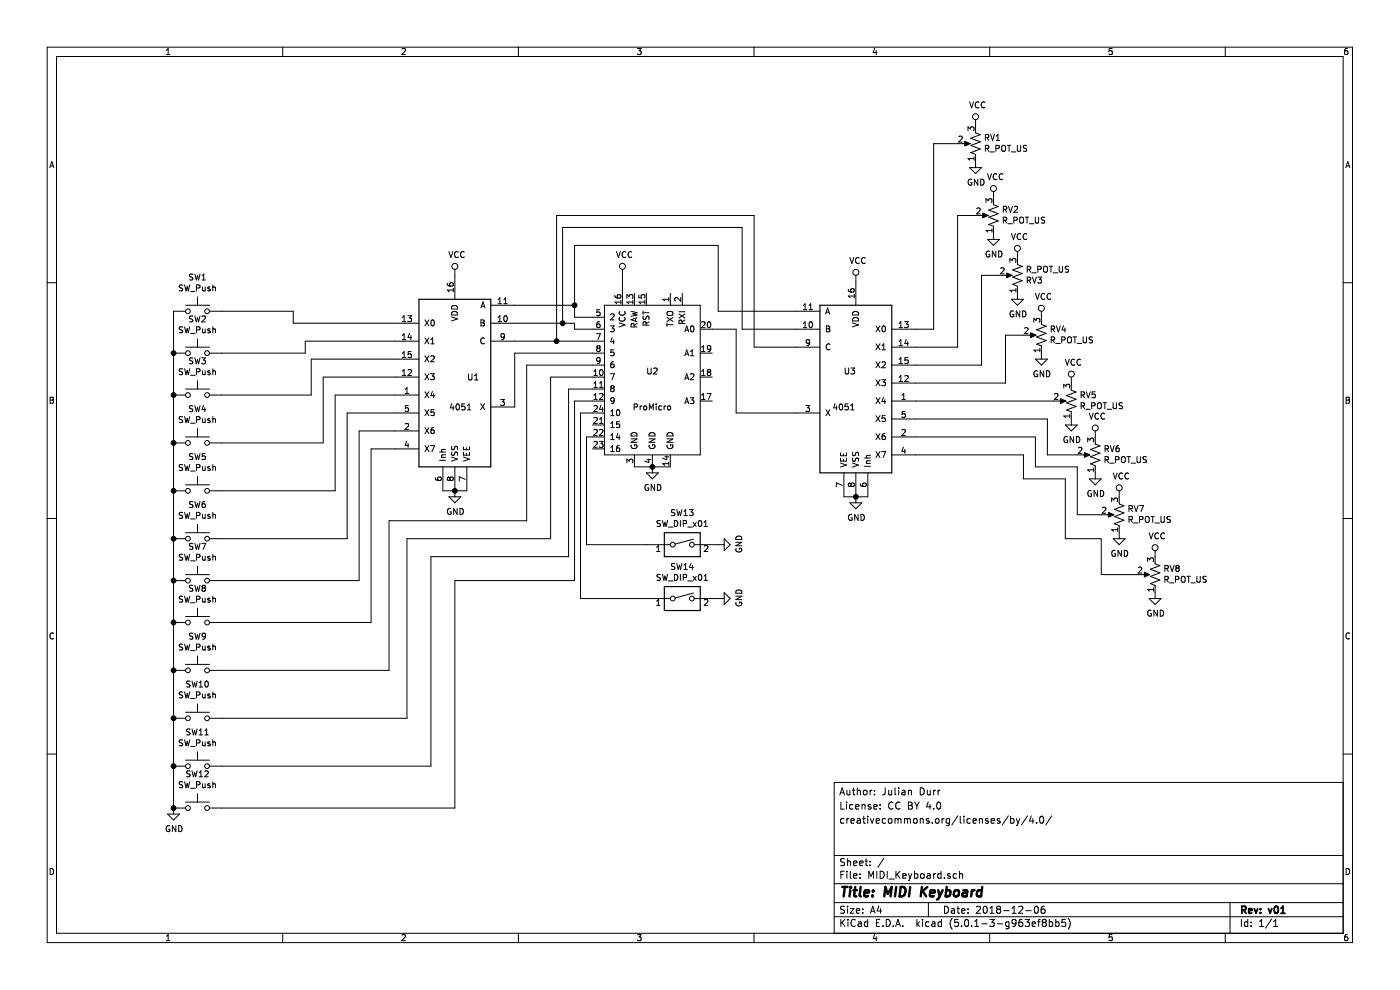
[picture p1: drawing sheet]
<svg xmlns="http://www.w3.org/2000/svg" width="297mm" height="210mm" viewBox="0 0 297 210" stroke-linecap="round" stroke-linejoin="round" font-family="sans-serif">
<g fill="none" stroke="#000" stroke-width=".21">
<path d="M10 10h276.9v189.9h-276.9zM12 12h272.9v186h-272.9zM35.3 11.6h.7M35.3 10.6l.4-.3v1.3M60 10v2M85.3 10.4l.5-.1 .2 .3-.8 1h.8M110 10v2M135.2 10.3h.8l-.4 .5 .4 .1v.6l-.2 .1-.6-.1M160 10v2M185.6 10.2l-.4 .9h.9M185.9 10.7v.9M210 10v2"/>
<path d="M235.9 10.3h-.6l-.1 .6 .7-.1v.7l-.1 .1-.6-.1M259.9 10v2M285.9 10.3h-.4l-.2 .3-.1 .7 .3 .3 .4-.1v-.7h-.4l-.3 .2M10.6 35.6l.4-1.3 .4 1.3M10.7 35.2h.6M203.4 29l.5-.1 .2 .3-.7 .9h.7M205.4 27.7v-.8l.4 .4 .2-.3 .4-.1 .2 .3-.1 .5M205.4 30.5h-7.3v39.3h-8.9M205.7 21.6l.4 1.3 .4-1.3M205.7 35.6h2.5l-1.2 1.2zM206.1 38.1a.59 .59 0 0 0-.7 .6 .59 .59 0 0 0 .7 .5l.1-.4h-.3M206.6 33.3v.7"/>
<path d="M206.6 33.6h-1.2l.3 .4M207 25.4v2.8l1 .4-2.1 .7 2.1 .8-2.1 .8 2.1 .7-2.1 .8 1.1 .4v2.8M207.4 38v1.3l-.7-1.3v1.3M207.7 21.7a.56 .56 0 0 0-.8 .5 .56 .56 0 0 0 .8 .6M208 38a.64 .64 0 0 1 .8 .6 .64 .64 0 0 1-.8 .7zM208.9 21.7a.56 .56 0 0 0-.8 .5 .56 .56 0 0 0 .8 .6M209 29.2l.6-.1 .2-.2-.1-.3-.7-.1v1.3M209 31.5l.6-.1 .2-.1-.1-.3-.7-.2v1.3M209.3 29.2l.5 .6M209.3 31.5l.5 .6M209.5 36.8l.4 1.3 .4-1.3M210 32.2h1"/>
<path d="M210.1 28.5l.5 1.3 .4-1.3M211.3 31.5l.6-.1 .1-.1-.1-.3-.6-.2v1.3M211.3 29.8h.8M211.3 28.9l.4-.4v1.3M211.5 37a.56 .56 0 0 0-.8 .5 .56 .56 0 0 0 .8 .5M212.5 31l.3-.2a.44 .44 0 0 1 .5 .5v.6l-.5 .2-.3-.2zM212.7 37a.56 .56 0 0 0-.7 .5 .56 .56 0 0 0 .7 .5M213.7 30.8h.7M214.1 30.8v1.3M214.5 32.2h1M215.8 30.8v1.1l.2 .2 .4-.1 .1-.1v-1.1M217.8 30.9l-.5-.1-.2 .2v.3l.6 .3 .1 .3-.2 .2-.5-.1"/>
<path d="M285.5 35.6l.4-1.3 .5 1.3M285.6 35.2h.6M10 60h2M40.9 58.2l-.5-.1-.2 .2v.3l.6 .3 .1 .3-.2 .2-.5-.1M41.3 58.1l.3 1.3 .3-.9 .2 .9 .3-1.3M42.9 59.4h.7M42.9 58.5l.3-.4v1.3M95.2 53.4l.5 1.2 .4-1.2M96.5 57.1v6.4M97.2 53.5a.56 .56 0 0 0-.8 .5 .56 .56 0 0 0 .8 .5M98.5 53.5a.56 .56 0 0 0-.8 .5 .56 .56 0 0 0 .8 .5M130.8 53.4l.4 1.2 .4-1.2"/>
<path d="M132 57.1v7.7M132.8 53.5a.56 .56 0 0 0-.8 .5 .56 .56 0 0 0 .8 .5M134 53.5a.56 .56 0 0 0-.8 .5 .56 .56 0 0 0 .8 .5M180.3 54.6l.4 1.3 .4-1.3M181.6 58.4v6.4M182.3 54.7a.56 .56 0 0 0-.8 .6 .56 .56 0 0 0 .8 .5M183.5 54.7a.56 .56 0 0 0-.7 .6 .56 .56 0 0 0 .7 .5M207.2 44.2l.5-.1 .2 .4-.7 .9h.7M209.2 42.9v-.7l.4 .4 .2-.4h.4l.2 .2-.1 .5M209.2 45.7h-6.1v27.9h-13.9M209.5 50.8h2.5l-1.2 1.3zM209.9 53.3a.59 .59 0 0 0-.7 .6 .59 .59 0 0 0 .7 .6l.1-.5h-.3"/>
<path d="M210.4 48.5v.7M210.4 48.9h-1.2l.3 .3M210.8 40.6v2.8l1 .4-2 .8 2 .7-2 .8 2 .8-2 .7 1 .4v2.8M211.2 53.3v1.2l-.7-1.2v1.2M211.9 53.3a.64 .64 0 0 1 .7 .6 .64 .64 0 0 1-.7 .6zM212.3 56.9l.5-.1 .2 .4-.8 .9h.8M212.8 46.7h.7l.1-.2-.1-.3-.7-.1v1.2M212.8 44.4h.7l.1-.2-.1-.3-.7-.1v1.2M213.2 44.4l.4 .6M213.2 46.7l.4 .6M213.8 47.5h1M213.9 43.8l.5 1.2 .4-1.2"/>
<path d="M214.2 55.6v-.8l.5 .5 .2-.4 .4-.1 .2 .3-.1 .5M214.3 58.4h-6.1v19.1h-19M214.6 49.5l.4 1.3 .4-1.3M215.1 46.7h.6l.1-.2-.1-.3-.6-.1v1.2M215.2 43.9l.4-.1 .3 .3-.8 .9h.8M215.8 53.3v2.8l1.1 .4-2.1 .8 2.1 .7-2.1 .8 2.1 .7-2.1 .8 1 .4v2.8M216.4 46.2l.2-.1a.44 .44 0 0 1 .5 .4v.7l-.5 .1-.2-.1zM216.6 49.7a.56 .56 0 0 0-.8 .5 .56 .56 0 0 0 .8 .5M217.5 46.1h.7M217.8 49.7a.56 .56 0 0 0-.8 .5 .56 .56 0 0 0 .8 .5M217.9 46.1v1.2M217.9 57.1h.6l.2-.2-.1-.3-.7-.1v1.2"/>
<path d="M217.9 59.4h.6l.2-.2-.1-.3-.7-.1v1.3M218.2 59.4l.5 .7M218.2 57.1l.5 .6M218.4 47.5h.9M218.9 57.9h1M219 58.8l.5 1.3 .4-1.3M219.6 46.1v1l.3 .2h.3l.1-.2v-1M220.2 57.1h.6l.1-.2-.1-.3-.6-.1v1.2M220.2 58.8h.7l-.4 .5 .4 .1v.5l-.2 .2-.5-.2M221.4 56.7l.3-.2a.44 .44 0 0 1 .5 .4v.7l-.5 .1-.3-.1zM221.6 46.1h-.5l-.2 .1v.3l.6 .3 .1 .3-.2 .2h-.5M222.6 56.5h.7"/>
<path d="M223 56.5v1.2M223.4 57.9h1M224.7 56.5v1l.2 .2h.4l.1-.2v-1M226.7 56.6l-.5-.1-.2 .1v.4l.6 .2 .1 .3-.2 .2h-.5M284.9 60h2M36.8 74.9h2.6M38.8 60.5l-.5-.1-.2 .2v.4l.5 .2 .2 .3-.3 .2h-.5M38.8 69.4l-.5-.1-.2 .2v.4l.5 .2 .2 .3-.3 .2-.5-.1M38.8 78.3l-.5-.1-.2 .1v.5l.5 .1 .2 .4-.3 .2-.5-.1M39.2 60.4l.3 1.3 .2-.9 .2 .9 .3-1.3M39.2 69.3l.3 1.3 .2-.9 .2 .9 .3-1.3M39.2 78.2l.3 1.3 .2-.9 .2 .9 .3-1.3"/>
<path d="M39.4 64.8h5M39.4 66h-2.6v106.7M39.4 73.6h5M40.4 61.8h1M40.4 70.7h1M40.4 79.6h1M40.9 67.1l-.5-.1-.2 .1v.4l.6 .2 .1 .4-.2 .2-.5-.1M40.9 76l-.5-.1-.2 .1v.4l.6 .2 .1 .3-.2 .3-.5-.1M41.3 67l.3 1.3 .3-.9 .2 .9 .3-1.3M41.3 75.9l.3 1.3 .3-.9 .2 .9 .3-1.3M41.7 61.1l.7-.1v-.4l-.7-.2v1.3M41.7 70l.7-.1v-.4l-.7-.2v1.3"/>
<path d="M41.7 78.9l.7-.1v-.5l-.7-.1v1.3M41.9 63v1.8M41.9 71.9v1.7M42.8 75.9h.8l-.4 .5 .3 .1v.5l-.2 .2-.5-.2M42.9 67.1l.4-.1 .3 .4-.8 .9h.8M43 60.9v.8l.5-.1M43 69.8v.7h.5M43 78.6v.8h.5M43.5 60.9v.8M43.5 69.8v.8M43.5 78.6v.9M44.4 66h17.8v2.6h26.7"/>
<path d="M44.5 60.9h-.3l-.1 .1v.2l.4 .2v.3h-.4M44.5 69.8h-.3l-.1 .1v.2l.4 .1v.3h-.4M44.5 78.7l-.3-.1-.1 .2v.2l.4 .1v.3h-.4M45.1 61l.5-.1 .1 .8M45.1 60.4v1.3M45.1 69.3v1.3M45.1 78.2v1.3M45.1 69.9l.5-.1 .1 .8M45.1 78.8l.5-.1 .1 .8M85.3 68.2h.8M85.3 79.7h.8M85.3 75.9h.8"/>
<path d="M85.3 67.3l.4-.3v1.2M85.3 71.1l.4-.3v1.2M85.3 74.9l.4-.3v1.3M85.3 78.7l.4-.3v1.3M85.3 72h.8M86.5 67h.8l-.4 .4 .3 .2 .1 .4-.3 .2-.5-.1M86.6 78.5l.4-.1 .3 .3-.8 1h.8M86.9 70.7l-.3 .9h.8M87.2 71.2v.8M87.2 74.6h-.6v.6l.4-.1 .3 .2v.3l-.3 .3-.4-.2M88.9 72.4h-24.1v2.5h-20.4M88.9 76.2h-22.9v7.6h-21.6"/>
<path d="M88.9 80h-20.3v14h-24.2M90.1 79.3l.9 1.2M90.1 67.9l.9 1.2M90.1 71.7l.9 1.2M90.1 75.5l.9 1.2M91 79.3l-.9 1.2M91 67.9l-.9 1.2M91 71.7l-.9 1.2M91 75.5l-.9 1.2M91.3 79.3h.8l-.4 .5 .4 .1v.5l-.2 .1-.6-.1M91.4 75.6l.5-.1 .2 .3-.8 .9h.8M91.4 72.9h.7"/>
<path d="M91.4 72l.4-.3v1.2M91.5 68l.2-.1a.69 .69 0 0 1 .4 .6 .69 .69 0 0 1-.4 .6l-.3-.5zM94.9 60.1l.1 .4 .5 .2 .5-.1 .1-.5-.2-.1-.4 .1-.1 .3 .2 .3M95.8 67.2l1.3 .4-1.3 .5M96 66.2a.66 .66 0 0 1 .7-.1 .66 .66 0 0 1 .4 .7h-1.3zM96 64.9a.66 .66 0 0 1 .7-.1 .66 .66 0 0 1 .4 .7h-1.3zM96.2 61.2v.7M96.2 61.5h-1.3l.4 .4M99.4 79.3v1.1l.2 .2 .4-.1 .1-.1v-1.1M100.7 79.7l.3-.4v1.3M102 67.9h.5l.2 .2-.2 .4 .3 .2-.2 .4h-.6zM102 68.5h.5"/>
<path d="M102 65.3l.5-1.3 .4 1.3M102.2 65h.6M102.8 71.8a.56 .56 0 0 0-.8 .5 .56 .56 0 0 0 .8 .5M104.1 64.8h17.8M104.1 68.6h17.8v1.2h6.3M104.1 72.4h24.1M105.7 68.2h.7M105.7 63.5l.3-.3v1.2M105.7 67.3l.3-.3v1.2M105.7 64.4h.7M106.9 64.4h.7M106.9 63.5l.3-.3v1.2"/>
<path d="M107 67.1l.2-.1a.67 .67 0 0 1 .4 .6 .67 .67 0 0 1-.4 .6l-.3-.5zM107 71.3l-.2 .3-.4-.1-.1-.2v-.4l.5-.1 .2 .2-.2 .9-.4 .1M118.1 72.4v-26.7h41.9v27.9h13.9M119.3 68.6v-20.4h38.1v21.6h16.5M126 79.7h.7M126 78.7l.4-.3v1.3M126.5 70.8h.9l-.6 1.2M126.8 73.9l-.2 .2v.3l.2 .2 .4-.1 .1-.1v-.3l-.2-.2M126.8 73.9l-.2-.3 .2-.3h.3l.2 .3-.2 .3M126.8 73.9h.3M127.2 68.2h-.2a.79 .79 0 0 0-.2 1.3h.4l.1-.5-.2-.3h-.3l-.2 .3M127.2 65.7h-.5l-.1 .6 .5-.1 .2 .2v.3l-.2 .3-.5-.2"/>
<path d="M127.3 78.5l.2-.1a.67 .67 0 0 1 .4 .6 .67 .67 0 0 1-.4 .7l-.3-.5zM127.3 76.4l-.2 .2h-.4l-.1-.2 .1-.4 .4-.1 .2 .2-.2 .9-.4 .1M128.2 64.8h20.4v31.7h-20.4zM128.2 74.9h-19v11.4h-5.1M128.2 80h-11.4v34.3h-30.5v38.1h-41.9M128.2 77.5h-16.5v33h-29.2v31.7h-38.1M129.5 79.3h.8l-.5 1.2M129.5 69.1h.8l-.4 .5 .3 .1 .1 .5-.3 .2-.5-.1M129.6 66.7l.4-.1 .3 .3-.8 1h.8M129.9 71.6l-.3 .9h.7M130.2 76.7l-.5 .2-.1 .4v.6l.6 .1 .1-.2-.1-.5-.4-.1-.2 .3M130.2 72.1v.8"/>
<path d="M130.2 74.2h-.6v.6l.4-.1 .3 .2v.3l-.3 .3-.4-.2M130.4 62.6l.2 .5 .4 .1h.6l.1-.6-.2-.1-.5 .1-.1 .4 .3 .2M131.3 68.5l1.3 .4-1.3 .4M131.5 67.3a.56 .56 0 0 0 .5 .8 .56 .56 0 0 0 .5-.8M131.5 66.1a.56 .56 0 0 0 .5 .8 .56 .56 0 0 0 .5-.8M131.7 64.1h-1.3l.4 .3M131.7 63.7v.7M133 63.3v-.8l.5 .4 .1-.3 .4-.1 .3 .2-.2 .6M133.9 66l1.2 .3-.9 .3 .9 .2-1.2 .3M134.3 63.7v.7M134.3 64.1h-1.3l.3 .3M134.5 69.3l-.1-.6h-.4l-.1 .6h1.2"/>
<path d="M134.6 62.2v2.6M134.8 67.5v.6M135.1 68.6l-.6 .4M135.1 67.4l-1.2 .4 1.2 .5M135.5 62.6v.6h.6l-.1-.5 .3-.2h.3l.2 .2-.1 .5M136.4 65.9v.8M136.4 66.3h1.3M136.5 67l-.1 .5 .1 .2 .5-.1 .2-.4 .3-.2 .2 .3-.1 .5M136.8 64.1h-1.3l.4 .3M136.8 63.7v.7M137.1 69l-.1-.7h-.5l-.1 .7h1.3M137.1 62.2v2.6"/>
<path d="M137.4 78.1v1l.3 .2h.3l.1-.2v-1M137.7 68.3l-.6 .4M138.7 78.2l.5-.1 .2 .3-.8 .9h.8M141.5 68.5v.7M141.5 68.9h1.3M141.5 67.3l1.3 .9M141.7 66.1h.9l.2 .3-.2 .5h-.7a.44 .44 0 0 1-.4-.5zM141.9 63.1v.7M141.9 63.5h-1.3l.4 .3M142.2 62.2v2.6M142.8 67.3l-1.3 .9M144 66.6l1.3 .9"/>
<path d="M144 66.1h1.3M144.4 63.1v.8l-.9-.8-.4 .3 .2 .4M144.7 68.6l-.1-.6-.1-.1-.3 .1-.2 .6h1.3M144.7 62.2v2.6M145.3 75.5l.4-1.3 .4 1.3M145.3 70.4l.4-1.3 .4 1.3M145.3 67.9l-.6 .4M145.3 66.6l-1.3 .9M145.4 75.1h.6M145.4 70h.6M146.5 79.4l.5-.1 .2 .3-.8 .9h.8M146.5 75.5h.7"/>
<path d="M146.5 74.6l.4-.4v1.3M146.6 69.2l.2-.1a.67 .67 0 0 1 .4 .7 .67 .67 0 0 1-.4 .6l-.3-.5zM148.6 74.9h2.5M148.6 80h2.5M148.6 69.8h7.6v17.8h17.7M148.8 68.4l.5-.2 .3 .4-.8 .9h.8M148.8 79.7h.8M148.8 73.7l.4-.4v1.3M148.8 78.7l.4-.3v1.3M148.8 74.6h.8M150.2 68.4l.2-.2a.67 .67 0 0 1 .4 .7 .67 .67 0 0 1-.4 .6l-.3-.5zM150.3 78.9l-.2 .3v.3l.2 .2 .4-.1 .1-.2v-.2l-.3-.3"/>
<path d="M150.3 78.9l-.2-.2 .2-.3h.2l.3 .2-.3 .3M150.3 78.9h.2M150.8 73.9l-.3 .2-.3-.1-.1-.6 .4-.1 .3 .3-.1 .7-.2 .2-.3 .1M170.4 69.5h.8M170.4 65.7h.8M170.4 64.8l.4-.4v1.3M170.4 68.6l.4-.4v1.3M171.6 65.7h.8M171.6 64.8l.4-.4v1.3M171.8 68.4l.1-.2a.67 .67 0 0 1 .5 .7 .67 .67 0 0 1-.5 .6l-.3-.5zM171.8 72.6l-.3 .2h-.3l-.2-.2 .1-.4 .4-.2 .3 .3-.2 .9-.4 .1M173.9 66h-21.5v-13.9h-30.5v15.2h6.3"/>
<path d="M175.1 66.6l.5-1.3 .4 1.3M175.3 66.2h.6M175.3 69.7h.4M175.3 69.1h.4l.3 .3-.3 .3 .4 .3-.2 .3-.6 .1zM176.1 73.1a.56 .56 0 0 0-.8 .5 .56 .56 0 0 0 .8 .5M179.3 78.1v1l.3 .2h.3l.1-.2v-1M180 61.4l.1 .4 .4 .2 .6-.1 .1-.5-.2-.2-.5 .2-.1 .3 .3 .3M180.5 78.1h.8l-.4 .4 .4 .2v.5l-.2 .1-.6-.1M180.9 68.5l1.2 .4-1.2 .4M181 66.2a.66 .66 0 0 1 .8-.1 .66 .66 0 0 1 .3 .7h-1.2zM181 67.5a.66 .66 0 0 1 .8-.1 .66 .66 0 0 1 .3 .7h-1.2zM181.2 62.4v.8"/>
<path d="M181.2 62.8h-1.2l.3 .4M185.8 69.1l.9 1.3M185.8 72.9l.9 1.3M185.8 76.7l.9 1.3M186.7 69.1l-.9 1.3M186.7 72.9l-.9 1.3M186.7 76.7l-.9 1.3M187.1 74.2h.7M187.1 76.9l.5-.2 .2 .4-.8 .9h.8M187.1 73.3l.4-.4v1.3M187.2 69.2l.2-.1a.67 .67 0 0 1 .5 .7 .67 .67 0 0 1-.5 .6l-.3-.5zM190.7 68.6l.4-.4v1.3"/>
<path d="M190.7 73.3h.8M190.7 69.5h.8M190.7 77.1h.8M190.7 72.4l.4-.4v1.3M190.7 76.2l.4-.3v1.2M191.9 68.2h.8l-.4 .5 .3 .1 .1 .5-.3 .2-.5-.1M191.9 79.8l.5-.1 .3 .3-.8 .9h.8M192.3 72l-.4 .9h.8M192.6 72.5v.8M192.6 75.9h-.6l-.1 .6 .5-.2 .3 .3v.3l-.3 .2-.5-.1M214.6 63.5h2.5l-1.3 1.3zM215 66a.59 .59 0 0 0-.7 .6 .59 .59 0 0 0 .7 .6l.1-.5h-.3"/>
<path d="M215.5 61.2v.7M215.5 61.6h-1.3l.4 .3M216.3 65.9v1.3l-.7-1.3v1.3M216.9 65.9a.64 .64 0 0 1 .8 .7 .64 .64 0 0 1-.8 .6zM217.4 69.6l.5-.1 .2 .4-.8 .9h.8M219.3 68.3v-.8l.5 .5 .1-.4 .5-.1 .2 .3-.1 .5M219.4 71.1h-6.1v10.2h-24.1M219.7 76.2h2.5l-1.3 1.3zM219.7 62.2l.4 1.3 .4-1.3M220.1 78.7a.59 .59 0 0 0-.8 .6 .59 .59 0 0 0 .8 .6v-.5h-.2M220.6 74.3h-1.3l.4 .3M220.6 73.9v.7"/>
<path d="M220.9 66v2.8l1 .4-2 .8 2 .7-2 .8 2 .7-2 .8 1 .4v2.8M221.4 78.6v1.3l-.7-1.3v1.3M221.6 62.4a.56 .56 0 0 0-.8 .5 .56 .56 0 0 0 .8 .5M222 78.6a.64 .64 0 0 1 .7 .7 .64 .64 0 0 1-.7 .6zM222.9 62.4a.56 .56 0 0 0-.8 .5 .56 .56 0 0 0 .8 .5M223 72.1h.6l.1-.2v-.3l-.7-.1v1.2M223 69.8h.6l.1-.2v-.3l-.7-.2v1.3M223.3 69.8l.4 .6M223.3 72.1l.4 .6M224 72.9h.9M224.1 69.1l.4 1.3 .4-1.3M225.2 72.1h.6l.2-.2-.1-.3-.7-.1v1.2"/>
<path d="M225.6 69.1l-.3 .9h.8M225.9 69.6v.8M226 76.2l.4 1.3 .4-1.3M226.5 71.6l.3-.1a.44 .44 0 0 1 .5 .4l-.1 .6-.4 .2-.3-.2zM227.3 80v2.8l1 .4-2 .7 2 .8-2 .7 2 .8-2 .8 1 .4v2.7M227.7 71.5h.7M228 76.3a.56 .56 0 0 0-.8 .5 .56 .56 0 0 0 .8 .5M228 71.5v1.2M228.5 72.9h1M229.3 76.3a.56 .56 0 0 0-.8 .5 .56 .56 0 0 0 .8 .5M229.8 71.5v1l.2 .2h.4l.1-.2v-1M231.8 71.5h-.5l-.2 .1v.3l.6 .3 .1 .3-.3 .2h-.4"/>
<path d="M10.6 84.9h.5M10.6 84.3h.5l.2 .2-.2 .4 .3 .2-.3 .5h-.5zM36.8 83.8h2.6M36.8 94h2.6M38.8 88.4h-.5l-.2 .1v.4l.5 .2 .2 .3-.3 .2h-.5M38.8 98.6l-.5-.1-.2 .2v.4l.5 .2 .2 .3-.3 .2-.5-.1M39.2 88.4l.3 1.2 .2-.9 .2 .9 .3-1.2M39.2 98.5l.3 1.3 .2-.9 .2 .9 .3-1.3M39.4 82.5h5M39.4 92.7h5M40.4 89.8h1M40.4 99.9h1"/>
<path d="M40.9 86.1h-.5l-.2 .1v.3l.6 .3 .1 .3-.2 .2h-.5M40.9 96.3l-.5-.1-.2 .1v.4l.6 .3 .1 .3-.2 .2-.5-.1M41.3 86.1l.3 1.2 .3-.9 .2 .9 .3-1.2M41.3 96.2l.3 1.3 .3-.9 .2 .9 .3-1.3M41.7 89l.7-.1v-.4l-.7-.1v1.2M41.7 99.2l.7-.1v-.4l-.7-.2v1.3M41.9 80.8v1.7M41.9 90.9v1.8M43 88.8v.8l.5-.1M43 99v.7h.5M43.2 86l-.3 .9h.8M43.4 86.5v.8"/>
<path d="M43.5 88.8v.8M43.5 99v.8M43.5 96.2h-.6v.6l.1-.1 .5 .1v.6l-.2 .1-.4-.1M44.5 88.9l-.3-.1-.1 .2v.2l.4 .1v.3h-.4M44.5 99h-.3l-.1 .1v.2l.4 .1v.3h-.4M45.1 88.4v1.2M45.1 98.5v1.3M45.1 88.9h.5l.1 .7M45.1 99.1l.5-.1 .1 .8M86 89.9l.4-.1 .3 .4-.8 .9h.8M86 83.5h.7M86 82.6l.3-.4v1.3"/>
<path d="M86.3 93.6l-.3 .9h.7M86.6 94.1v.8M86.6 86h-.6v.6l.4-.1 .3 .2v.3l-.3 .3-.4-.1M88.9 83.8h-17.8v20.3h-26.7M88.9 87.6h-15.3v26.7h-29.2M88.9 91.4h-12.7v31.8h-31.8M88.9 95.2h-10.2v36.8h-34.3M90.1 83.1l.9 1.3M90.1 90.7l.9 1.3M90.1 94.5l.9 1.3M90.1 86.9l.9 1.3M91 83.1l-.9 1.3"/>
<path d="M91 90.7l-.9 1.3M91 94.5l-.9 1.3M91 86.9l-.9 1.3M91.3 94.5h.9l-.6 1.3M91.7 83l-.3 .9h.8M92 90.7h-.2l-.3 .3-.1 .7 .2 .3 .5-.2v-.4l-.2-.2h-.3l-.2 .2M92 83.5v.9M92.1 86.9h-.6l-.1 .6 .2-.1 .5 .1v.5l-.2 .2-.5-.2M93.2 97.6h1.3M93.2 95.9h1.3M93.7 97h.8M94 99v5.1h5v-5.1"/>
<path d="M94.5 96.5h-.8l.1 .5M94.5 95.3l-.8 .1 .1 .5M95.8 97l1.3 .4-1.3 .4M95.8 85.6l-.3 .9h.8M95.9 95.9l-.1 .5 .1 .1h.4l.2-.5 .3-.1 .3 .2-.1 .5M95.9 94.7l-.1 .4 .2 .3 .3-.1 .3-.6h.3l.2 .2-.1 .5M96.1 86.1v.8M96.5 99v6.4M96.9 85.8l.1-.1a.67 .67 0 0 1 .5 .6 .67 .67 0 0 1-.5 .6l-.3-.4zM98.3 97l1.3 .4-1.3 .4M98.3 94.8v.6h1.3v-.6M98.3 95.9v.6h1.3v-.6"/>
<path d="M98.6 85.7h-.6l-.1 .6 .5-.1 .3 .2v.3l-.3 .2-.5-.1M98.9 95v.4M98.9 96.1v.4M99.2 86.9h.7M99.2 86l.3-.3v1.2M100.7 80.6h.7M102 85.6l.8 1.3M102.8 85.6l-.8 1.3M106.2 84.7h.8l-.4 .5 .3 .1 .1 .5-.2 .2-.6-.1M125.7 90.1h2.5M125.7 95.2h2.5M126 81.3l.4-.4v1.3"/>
<path d="M126 83.8l.4-.3v1.2M126 82.2h.7M126 84.7h.7M126 93.8l.5-.2 .2 .4-.8 .9h.8M126 88.7l.5-.2 .2 .4-.8 .9h.8M126 86.1l.5-.1 .2 .4-.8 .9h.8M126 91.2l.5-.1 .2 .3-.8 1h.8M127.1 93.6h.8l-.4 .5 .4 .1v.5l-.2 .2-.6-.1M127.2 83.6l.5-.1 .2 .3-.8 .9h.8M127.2 91.2l.5-.1 .2 .3-.8 1h.8M127.2 82.2h.7M127.2 81.3l.4-.4v1.3"/>
<path d="M127.2 88.9l.4-.4v1.3M127.2 89.8h.7M127.5 86l-.3 .8h.8M127.8 86.4v.9M128.2 82.5h-7.6v35.6h-29.2v44.4h-47M128.2 92.7h-3.8v22.8h17.8M128.2 85.1h-6.3v38.1h-25.4v48.2h-52.1M128.2 87.6h-5v39.4h19M129.6 87.3l.3-.4v1.3M129.6 90.7h.7M129.6 89.8l.3-.4v1.3M129.6 92.3l.3-.3v1.2"/>
<path d="M129.6 94.9l.3-.4v1.3M129.6 93.2h.7M129.6 95.8h.7M129.6 88.2h.7M129.8 82.4l-.2-.3 .2-.3h.2l.3 .3-.3 .3M129.8 82.4l-.2 .2v.4l.2 .1 .4-.1 .1-.1v-.3l-.3-.2M129.8 82.4h.2M130.3 84.9l-.3 .2h-.3l-.1-.6 .4-.1 .3 .2-.1 .7-.2 .3h-.3M130.9 87l.2-.1a.69 .69 0 0 1 .4 .6 .69 .69 0 0 1-.4 .7l-.3-.5zM131.1 91.9l-.3 .9h.8M131.4 94.5h-.3l-.3 .3v.8l.2 .2 .4-.1 .1-.4-.2-.3h-.3l-.2 .3M131.4 92.4v.8"/>
<path d="M131.4 89.4h-.6v.6l.2-.1 .4 .1v.6l-.1 .1-.5-.1M133 98.2v-.8l.5 .4 .1-.3 .4-.1 .3 .2-.2 .6M133.9 93.1h1.2l-1.2 .7h1.2M134 94.4a.57 .57 0 0 0 .5 .8 .57 .57 0 0 0 .5-.8h-.4v.2M134.1 91.9a.67 .67 0 0 1 .7-.1 .67 .67 0 0 1 .3 .7h-1.2zM134.5 86.3l.7-.1v-.4l-.7-.1v1.2M134.6 96.5v2.5h7.6v-2.5M135.8 86.1v.8M136.2 86.1l-.4 .2M136.6 86.2l.2-.1 .4 .1-.1 .7-.5-.1zM137.2 97.5h.9M137.6 97.3v.8l-.9-.3"/>
<path d="M137.7 93.1h1.3l-1.3 .7h1.3M137.8 94.4a.57 .57 0 0 0 .5 .8 .57 .57 0 0 0 .5-.8h-.4v.2M137.8 86.9v-1.2l.4 .9 .4-.9v1.2M137.9 91.9a.67 .67 0 0 1 .7-.1 .67 .67 0 0 1 .4 .7h-1.3zM138.4 96.5v3.8M139.2 85.7v.1M139.2 86.1v.8M140.3 86.2l-.3-.1-.3 .2 .2 .6h.4M140.9 86.1v.8M141 96.9h.9M141.3 86.1l-.4 .2M141.4 96.7v.8l-.8-.3"/>
<path d="M141.5 93.1h1.3l-1.3 .7h1.3M141.6 94.4a.57 .57 0 0 0 .5 .8 .57 .57 0 0 0 .5-.8h-.4v.2M141.7 91.9a.67 .67 0 0 1 .7-.1 .67 .67 0 0 1 .4 .7h-1.3zM141.7 86.2l.1-.1 .4 .1v.7l-.5-.1zM141.9 98v.7M141.9 98.3h-1.3l.4 .4M145.3 85.6l.4-1.2 .4 1.2M145.3 80.5l.4-1.2 .4 1.2M145.4 85.3h.6M145.4 80.2h.6M146.4 84.4h.8l-.4 .4 .4 .2v.5l-.2 .1-.6-.1M148.6 85.1h2.5"/>
<path d="M148.8 84.7h.8M148.8 83.8l.4-.3v1.2M150 83.5h.8l-.5 1.2M171 86h.8l-.5 .5 .4 .1 .1 .4-.3 .3-.5-.1M175.2 86.9l.9 1.3M176.1 86.9l-.9 1.3M177.1 85.6l-.3 .9h.8M177.4 86.1v.8M178.2 85.8l.1-.1a.67 .67 0 0 1 .5 .6 .67 .67 0 0 1-.5 .6l-.3-.4zM178.3 96.1v.6h1.3v-.6M178.3 98.2l1.3 .5-1.3 .4M178.3 97.2v.6h1.3v-.6"/>
<path d="M178.9 96.2v.5M178.9 97.4v.4M179.9 85.7h-.6v.6l.4-.1 .3 .2v.3l-.3 .2-.4-.1M180.5 86.9h.7M180.5 86l.3-.3v1.2M180.9 98.2l1.2 .5-1.2 .4M180.9 95.9v.5l.2 .3 .3-.2 .2-.5h.4l.1 .2v.5M180.9 97.2v.4l.1 .2h.3l.3-.5 .3-.1 .2 .2v.5M183.4 98.9h1.3M183.4 97.2h1.3M183.8 98.3h.9M184.7 96.6l-.8 .1 .1 .5"/>
<path d="M184.7 97.7l-.8 .1 .1 .5M185.8 84.4l.9 1.2M185.8 80.5l.9 1.3M185.8 92l.9 1.2M185.8 95.8l.9 1.3M185.8 88.2l.9 1.2M186.7 84.4l-.9 1.2M186.7 80.5l-.9 1.3M186.7 92l-.9 1.2M186.7 95.8l-.9 1.3M186.7 88.2l-.9 1.2M187 80.5h.8l-.4 .5 .4 .2v.5l-.2 .1-.6-.1"/>
<path d="M187 95.8h.9l-.5 1.3M187.4 84.3l-.3 .9h.8M187.7 92h-.2a.79 .79 0 0 0-.1 1.2l.4-.1v-.5l-.4-.1-.3 .2M187.7 84.8v.8M187.8 88.2h-.6l-.1 .6 .2-.2 .5 .2v.5l-.2 .1-.5-.1M189.2 92.7h30.5v6.3h8.8v10.2h7.4M189.2 96.5h27.9v5.1h8.9v12.7h7.6v7.6h9.9M189.2 88.9h33v7.6h8.6M189.2 85.1h36.5M190.7 80.9h.8M190.7 80l.4-.3v1.2M191.3 84.7h.8"/>
<path d="M191.3 91.2l.5-.1 .3 .3-.8 1h.8M191.3 83.8l.4-.3v1.2M191.6 94.8l-.3 .9h.8M191.9 95.3v.9M192 87.3h-.6l-.1 .6 .5-.1 .3 .2v.3l-.3 .2-.5-.1M223.7 83.6l.5-.1 .3 .3-.8 .9h.8M225.7 82.3v-.8l.5 .4 .1-.3 .4-.1 .2 .3-.1 .5M226 90.1h2.5l-1.2 1.3zM226.4 92.7a.59 .59 0 0 0-.7 .6 .59 .59 0 0 0 .7 .5l.1-.5h-.3M226.9 87.9v.7M226.9 88.2h-1.2l.3 .4M227.8 92.6v1.3l-.8-1.3v1.3"/>
<path d="M228.4 92.6a.64 .64 0 0 1 .7 .6 .64 .64 0 0 1-.7 .7zM228.8 95l.5-.1 .2 .4-.8 .9h.8M229.4 83.8l.6-.1 .1-.2-.1-.3-.6-.1v1.3M229.4 86.1l.6-.1 .1-.1-.1-.3-.6-.2v1.3M229.7 83.8l.4 .6M229.7 86.1l.4 .6M230.3 86.8h1M230.4 83.1l.5 1.3 .4-1.3M230.8 93.7v-.8l.4 .5 .2-.4 .4-.1 .2 .3-.1 .5M231.1 87.6l.4 1.3 .4-1.3M231.6 86.1l.6-.1 .1-.1-.1-.3-.6-.2v1.3M232 99.3v.7"/>
<path d="M232 99.7h-1.2l.3 .3M232.3 83.1h-.6v.6l.1-.1 .5 .1v.6l-.2 .1-.4-.1M232.4 91.4v2.8l1 .4-2.1 .8 2.1 .7-2.1 .8 2.1 .7-2.1 .8 1.1 .4v2.8M232.9 85.6l.2-.2a.44 .44 0 0 1 .5 .5v.6l-.5 .2-.2-.2zM233.1 87.8a.56 .56 0 0 0-.8 .5 .56 .56 0 0 0 .8 .5M234 85.4h.7M234.3 87.8a.56 .56 0 0 0-.8 .5 .56 .56 0 0 0 .8 .5M234.4 85.4v1.3M234.4 95.2l.6-.1 .2-.1-.1-.3-.7-.2v1.3M234.4 97.5h.6l.2-.2-.1-.3-.7-.1v1.2M234.7 95.2l.5 .6M234.7 97.5l.5 .6"/>
<path d="M234.9 86.8h.9M235.4 98.2h1M235.5 94.5l.5 1.3 .4-1.3M236.1 85.4v1.1l.3 .2 .3-.1 .1-.1v-1.1M236.7 97.5h.6l.1-.2-.1-.3-.6-.1v1.2M237.3 94.5h-.2l-.3 .3-.1 .8 .3 .2 .4-.1 .1-.4-.3-.3h-.2l-.3 .3M237.9 97l.3-.1a.44 .44 0 0 1 .5 .4v.6l-.5 .2-.3-.2zM238.1 85.5l-.5-.1-.1 .2v.3l.5 .3 .1 .3-.2 .2-.5-.1M239.1 96.9h.7M239.5 96.9v1.2M239.9 98.2h1M241.2 96.9v1l.2 .2h.4l.1-.2v-1"/>
<path d="M243.2 96.9h-.5l-.2 .1v.3l.6 .3 .1 .3-.2 .2h-.5M285.6 84.9h.4M285.6 84.3h.4l.3 .2-.3 .4 .3 .2-.2 .5h-.5zM10 110h2M36.8 104.1h2.6M36.8 114.3h2.6M38.8 108.8l-.5-.1-.2 .1v.4l.5 .2 .2 .3-.3 .3-.5-.1M38.8 117.6h-.5l-.2 .1v.4l.5 .2 .2 .3-.3 .2h-.5M39.2 108.7l.3 1.3 .2-1 .2 1 .3-1.3M39.2 117.6l.3 1.2 .2-.9 .2 .9 .3-1.2M39.4 102.8h5M39.4 113h5"/>
<path d="M40.4 110.1h1M40.4 119h1M40.9 106.4h-.5l-.2 .1v.4l.6 .2 .1 .3-.2 .2h-.5M40.9 115.3h-.5l-.2 .1v.3l.6 .3 .1 .3-.2 .2h-.5M41.3 106.4l.3 1.2 .3-.9 .2 .9 .3-1.2M41.3 115.3l.3 1.2 .3-.9 .2 .9 .3-1.2M41.7 109.3l.7-.1v-.4l-.7-.1v1.3M41.7 118.2l.7-.1v-.4l-.7-.1v1.2M41.9 101.1v1.7M41.9 111.2v1.8M42.8 115.3h.9l-.6 1.2M43 109.1v.8l.5-.1"/>
<path d="M43 118v.8l.5-.1M43.4 106.4h-.2l-.3 .3v.7l.2 .2 .4-.1 .1-.4-.3-.2h-.2l-.2 .2M43.5 109.1v.9M43.5 118v.8M44.5 109.2l-.3-.1-.1 .2v.2l.4 .1v.3h-.4M44.5 118.1l-.3-.1-.1 .2v.2l.4 .1v.3h-.4M45.1 108.7v1.3M45.1 117.6v1.2M45.1 109.2h.5l.1 .8M45.1 118.1h.5l.1 .7M92.4 101.3l.1 .5 .4 .1 .7-.1v-.5l-.2-.1-.5 .1-.1 .4 .3 .2M95.2 105.4h2.6l-1.3 1.3z"/>
<path d="M95.5 101.4l-.3-.2-.3 .2v.3l.2 .2 .4-.2M95.5 101.4l.2-.2h.2l.3 .2-.1 .4-.2 .1h-.2l-.2-.2M95.5 101.4v.3M95.6 107.9a.59 .59 0 0 0-.7 .6 .59 .59 0 0 0 .7 .6l.1-.5h-.2M97 107.8v1.3l-.8-1.3v1.3M97.6 107.8a.64 .64 0 0 1 .7 .7 .64 .64 0 0 1-.7 .6zM98.7 101.7l-1.3-.6v.9M137.1 100.3h2.6l-1.3 1.3zM137.5 102.8a.59 .59 0 0 0-.7 .6 .59 .59 0 0 0 .7 .6l.1-.5h-.2M138.9 102.8v1.2l-.8-1.2v1.2M139.3 116.1l.4-.4v1.3M139.3 117h.7"/>
<path d="M139.5 102.8a.64 .64 0 0 1 .7 .6 .64 .64 0 0 1-.7 .6zM140.1 110.5l-.5-.1-.2 .1v.4l.6 .2 .1 .4-.2 .2-.5-.1M140.5 110.4l.3 1.3 .3-.9 .2 .9 .3-1.3M141.8 111.8h1M143.1 110.4a.64 .64 0 0 1 .7 .6 .64 .64 0 0 1-.7 .7zM143.2 108.2l-.5-.1-.2 .1v.4l.5 .2 .2 .3-.3 .3-.5-.1M143.2 119.6l-.5-.1-.2 .2v.3l.5 .3 .2 .3-.3 .2-.5-.1M143.6 108.1l.3 1.3 .2-.9 .3 .9 .3-1.3M143.6 119.5l.3 1.3 .2-.9 .3 .9 .3-1.3M144.3 110.4v1.3M144.9 111.1l.7-.1v-.5l-.7-.1v1.3M145.1 109.4h.7"/>
<path d="M145.1 108.5l.4-.4v1.3M145.1 119.9l.4-.4v1.3M145.9 111.8h1M146.2 108.1h.8l-.4 .5 .4 .1v.5l-.2 .2-.6-.2M146.6 119.5l-.3 .9h.8M146.9 120v.8M147.1 110.8l.6 .9M147.1 114.4l-3.9 1M147.3 115.5h6.3M147.7 110.8l-.6 .9M148.3 110.5l.2-.1a.67 .67 0 0 1 .4 .6 .67 .67 0 0 1-.4 .7l-.4-.5zM149.4 110.8l.3-.4v1.3"/>
<path d="M149.4 111.7h.7M149.4 115.8l.5-.1 .3 .4-.8 .9h.8M153.6 114.3l1.3 1.2-1.3 1.3zM156.1 115h1.3l-1.3 .8h1.3M156.2 116.4a.59 .59 0 0 0 .5 .7 .59 .59 0 0 0 .6-.7l-.5-.1v.3M156.2 113.9a.68 .68 0 0 1 .7-.2 .68 .68 0 0 1 .5 .7h-1.3zM178.7 102.9l-1.3-.5v.8M179 100.3v5.1h5.1v-5.1M180.3 106.7h2.5l-1.2 1.2zM180.5 102.7l.3-.2h.2l.2 .2v.4l-.2 .1h-.2l-.3-.3M180.5 102.7l-.2-.2-.3 .2v.2l.2 .3 .3-.3M180.5 102.7v.2"/>
<path d="M180.7 109.2a.59 .59 0 0 0-.7 .6 .59 .59 0 0 0 .7 .5l.1-.4h-.3M181.6 100.3v6.4M182 109.1v1.3l-.7-1.3v1.3M182.5 102.6l.1 .4 .5 .2 .6-.1v-.5l-.2-.1-.4 .1-.1 .3 .2 .3M182.7 109.1a.64 .64 0 0 1 .7 .7 .64 .64 0 0 1-.7 .6zM231.1 101.6h2.5l-1.2 1.2zM231.5 104.1a.59 .59 0 0 0-.7 .6 .59 .59 0 0 0 .7 .6l.1-.5h-.3M232.8 104v1.3l-.7-1.3v1.3M233.4 104a.64 .64 0 0 1 .8 .7 .64 .64 0 0 1-.8 .6zM233.9 107.7l.5-.1 .2 .3-.8 1h.8M235.8 106.4v-.8l.5 .5 .1-.4 .5-.1 .2 .3-.1 .5M236.2 114.3h2.5l-1.3 1.2z"/>
<path d="M236.2 100.3l.4 1.3 .4-1.3M236.6 116.8a.59 .59 0 0 0-.8 .6 .59 .59 0 0 0 .8 .6v-.5h-.2M237.1 112v.7M237.1 112.4h-1.3l.4 .3M237.4 104.1v2.8l1 .4-2 .7 2 .8-2 .8 2 .7-2 .8 1 .4v2.8M237.9 116.7v1.3l-.7-1.3v1.3M238.1 100.5a.56 .56 0 0 0-.8 .5 .56 .56 0 0 0 .8 .5M238.5 116.7a.64 .64 0 0 1 .7 .7 .64 .64 0 0 1-.7 .6zM239.4 100.5a.56 .56 0 0 0-.8 .5 .56 .56 0 0 0 .8 .5M239.5 110.2h.6l.1-.2v-.3l-.7-.2v1.3M239.8 107.9l.4 .6M239.8 110.2l.4 .6"/>
<path d="M240.1 107.8l-.6 .1M240.2 107.8v-.3l-.1-.2-.6-.1v1.3M240.2 107.8h-.1M240.5 110.9h.9M240.6 107.2l.4 1.3 .4-1.3M241.7 110.2h.7l.1-.2-.1-.3-.7-.2v1.3M241.7 107.2h.9l-.5 1.3M243 109.7l.3-.2a.44 .44 0 0 1 .5 .5v.6l-.5 .2-.3-.2zM243.4 119.1v-.8l.5 .5 .2-.4 .4-.1 .2 .3-.1 .5M243.8 113l.4 1.3 .4-1.3M244.2 109.5h.7M244.5 109.5v1.3"/>
<path d="M245 110.9h1M245 116.8v2.8l1.1 .4-2.1 .7 2.1 .8-2.1 .8 2.1 .7-2.1 .8 1 .4v2.8M245.8 113.2a.56 .56 0 0 0-.8 .5 .56 .56 0 0 0 .8 .5M246.3 109.5v1.1l.2 .2h.4l.1-.2v-1.1M247 113.2a.56 .56 0 0 0-.8 .5 .56 .56 0 0 0 .8 .5M248.2 119.9l.5 1.3 .4-1.3M248.3 109.6l-.5-.1-.2 .2v.3l.6 .3 .1 .3-.3 .2h-.4M284.9 110h2M11.4 134.4a.58 .58 0 0 0-.8 .5 .58 .58 0 0 0 .8 .5M36.8 123.2h2.6M36.8 132h2.6M38.8 126.5h-.5l-.2 .1v.4l.5 .2 .2 .3-.3 .2h-.5"/>
<path d="M38.8 136.7l-.5-.1-.2 .1v.5l.5 .2 .2 .3-.3 .2-.5-.1M39.2 126.5l.3 1.2 .2-.9 .2 .9 .3-1.2M39.2 136.6l.3 1.3 .2-.9 .2 .9 .3-1.3M39.4 121.9h5M39.4 130.8h5M40.4 127.9h1M40.4 138h1M40.9 124.2l-.5-.1-.2 .2v.3l.6 .3 .1 .3-.2 .2h-.5M40.9 134.4l-.5-.1-.2 .1v.4l.6 .2 .1 .3-.2 .3-.5-.1M41.3 124.1l.3 1.3 .3-.9 .2 .9 .3-1.3M41.3 134.3l.3 1.3 .3-.9 .2 .9 .3-1.3M41.7 127.1l.7-.1v-.4l-.7-.1v1.2"/>
<path d="M41.7 137.3l.7-.1v-.5l-.7-.1v1.3M41.9 120.1v1.8M41.9 129v1.8M41.9 139.2v1.7M43 126.9v.8l.5-.1M43 137v.8h.5M43.1 124.7l-.2-.2 .2-.4 .4 .2v.3l-.2 .1M43.1 124.7l-.2 .2v.3l.2 .2h.2l.3-.2-.1-.4-.2-.1M43.1 124.7h.2M43.5 126.9v.8M43.5 137v.9M43.6 134.9l-.3 .2-.3-.1-.1-.6 .4-.1 .3 .3-.1 .7-.2 .2-.3 .1"/>
<path d="M44.5 126.9h-.3l-.1 .2v.1l.4 .2v.3h-.4M44.5 137.1l-.3-.1-.1 .2v.2l.4 .1v.3h-.4M45.1 126.5v1.2M45.1 136.6v1.3M45.1 127l.5-.1 .1 .8M45.1 137.2l.5-.1 .1 .8M139.3 127.5l.4-.4v1.3M139.3 128.4h.7M140.1 121.9l-.5-.1-.2 .2v.3l.6 .3 .1 .3-.2 .2h-.5M140.5 121.8l.3 1.3 .3-.9 .2 .9 .3-1.3M141.8 123.2h1M143.1 121.8a.64 .64 0 0 1 .7 .7 .64 .64 0 0 1-.7 .6z"/>
<path d="M144.3 121.8v1.3M144.9 122.5l.7-.1v-.4l-.7-.2v1.3M145.1 120.8h.7M145.9 123.2h1M147.1 122.3l.6 .8M147.1 125.8l-3.9 1M147.3 127h6.3M147.7 122.3l-.6 .8M148.3 122l.2-.2a.67 .67 0 0 1 .4 .7 .67 .67 0 0 1-.4 .6l-.4-.5zM149.4 122.2l.3-.4v1.3M149.4 123.1h.7M149.4 127.3l.5-.2 .3 .4-.8 .9h.8"/>
<path d="M153.6 125.7l1.3 1.3-1.3 1.2zM156.1 126.5h1.3l-1.3 .7h1.3M156.2 127.8a.59 .59 0 0 0 .5 .7 .59 .59 0 0 0 .6-.7l-.5-.1v.3M156.2 125.4a.68 .68 0 0 1 .7-.2 .68 .68 0 0 1 .5 .7h-1.3zM241.5 120.4l.5-.1 .2 .3-.8 1h.8M243.8 127h2.5l-1.3 1.2zM244.2 129.5a.59 .59 0 0 0-.7 .6 .59 .59 0 0 0 .7 .5l.1-.4h-.3M244.7 124.7v.7M244.7 125.1h-1.3l.4 .3M245.5 129.4v1.3l-.7-1.3v1.3M246.1 129.4a.64 .64 0 0 1 .8 .7 .64 .64 0 0 1-.8 .6zM247.1 122.9h.6l.2-.2-.1-.3-.7-.2v1.3"/>
<path d="M247.1 120.6l.6-.1 .2-.1-.1-.3-.7-.2v1.3M247.4 120.6l.5 .6M247.4 122.9l.5 .6M248.1 123.6h1M249.4 122.9h.6l.1-.2-.1-.3-.6-.2v1.3M249.7 120.5l-.3 .2v.3l.3 .2h.2l.3-.2-.1-.4-.2-.1M249.7 120.5l-.3-.3 .3-.3 .4 .2v.3l-.2 .1M249.7 120.5h.2M250.6 122.4l.3-.2a.44 .44 0 0 1 .5 .5v.6l-.5 .2-.3-.2zM251.8 122.2h.7M252.2 122.2v1.3M252.6 123.6h1"/>
<path d="M253.9 122.2v1.1l.2 .2h.4l.1-.2v-1.1M255.9 122.3l-.5-.1-.2 .2v.3l.6 .3 .1 .3-.2 .2h-.5M286.3 134.4a.58 .58 0 0 0-.8 .5 .58 .58 0 0 0 .8 .5M10 160h2M36.8 142.2h2.6M36.8 152.4h2.6M38.8 146.9l-.5-.1-.2 .1v.4l.5 .2 .2 .3-.3 .2h-.5M38.8 157l-.5-.1-.2 .2v.4l.5 .2 .2 .3-.3 .2h-.5M39.2 156.9l.3 1.3 .2-.9 .2 .9 .3-1.3M39.2 146.8l.3 1.2 .2-.9 .2 .9 .3-1.2M39.4 140.9h5M39.4 151.1h5"/>
<path d="M40.3 144.5h-.5l-.2 .1v.3l.6 .3 .1 .3-.2 .2h-.5M40.3 154.7l-.5-.1-.2 .1v.4l.6 .3 .1 .3-.2 .2-.5-.1M40.4 148.2h1M40.4 158.3h1M40.7 144.5l.3 1.2 .3-.9 .2 .9 .3-1.2M40.7 154.6l.3 1.3 .3-.9 .2 .9 .3-1.3M41.7 147.4l.7-.1v-.4l-.7-.1v1.2M41.7 157.6l.7-.1v-.4l-.7-.2v1.3M41.9 149.3v1.8M41.9 159.5v1.7M42.3 144.8l.3-.3v1.2M42.3 155l.3-.4v1.3"/>
<path d="M42.3 145.7h.7M42.3 155.9h.7M43 147.2v.8l.5-.1M43 157.4v.8l.5-.1M43.4 155.9h.8M43.4 155l.4-.4v1.3M43.5 147.2v.8M43.5 157.4v.8M43.6 144.6l.2-.1a.67 .67 0 0 1 .4 .6 .67 .67 0 0 1-.4 .6l-.4-.4zM44.5 147.3l-.3-.1-.1 .2v.2l.4 .1v.3h-.4M44.5 157.4h-.3l-.1 .1v.2l.4 .1v.4h-.4M45.1 146.8v1.2"/>
<path d="M45.1 156.9v1.3M45.1 147.3h.5l.1 .7M45.1 157.5l.5-.1 .1 .8M284.9 160h2M35.6 172.7h2.5l-1.3 1.2zM36 175.2a.59 .59 0 0 0-.8 .6 .59 .59 0 0 0 .8 .6v-.5h-.2M36.8 171.4h2.6M36.8 162.5h2.6M37.3 175.1v1.3l-.7-1.3v1.3M37.9 175.1a.64 .64 0 0 1 .7 .7 .64 .64 0 0 1-.7 .6zM38.8 165.9l-.5-.1-.2 .1v.5l.5 .2 .2 .3-.3 .2-.5-.1M39.2 165.8l.3 1.3 .2-.9 .2 .9 .3-1.3"/>
<path d="M39.4 170.1h5M39.4 161.2h5M40.3 163.6l-.5-.1-.2 .1v.4l.6 .2 .1 .3-.2 .3-.5-.1M40.4 167.2h1M40.7 163.5l.3 1.3 .3-.9 .2 .9 .3-1.3M41.7 166.5l.7-.1v-.5l-.7-.1v1.3M41.9 168.4v1.7M42.3 164.8h.7M42.3 163.9l.3-.4v1.3M43 166.3v.7h.5M43.4 163.6l.5-.1 .3 .4-.8 .9h.8M43.5 166.3v.8"/>
<path d="M44.5 166.3h-.3l-.1 .1v.2l.4 .1v.3h-.4M45.1 165.8v1.3M45.1 166.4l.5-.1 .1 .8M178.2 168.6l.5-1.5 .5 1.5M178.3 168.2h.7M178.4 170.1v1.5h.7M179 173.7l-.4-.1-.3 .3 .1 .7h.6M179.6 170.1v.2M179.6 170.6v1M179.7 167.6v.9l.4 .1 .2-.1M179.7 173.6v1M180.1 173.6l-.4 .3"/>
<path d="M180.3 167.6v1M180.5 174.1l.7-.1v-.3l-.5-.1-.2 .2 .1 .8h.6M180.8 167.6h.6M181 170.7l-.5-.1-.3 .3 .1 .6 .2 .1h.5M181 167.1v1.3l.4 .2M181.5 171.2l.7-.2-.1-.3-.4-.1-.2 .2 .1 .8h.5M181.9 173.7h.6v.9M181.9 167.7l.2-.1 .4 .1v.9M181.9 167.1v1.5M182.5 174l-.5 .1-.2 .2 .2 .3h.5M182.9 170.8l.2-.2 .3 .1 .1 .9M182.9 170.6v1"/>
<path d="M183 173.6h.6M183.2 173.1v1.3l.4 .2M183.2 167.7l.2-.1 .5 .1v.8l-.3 .1-.4-.1zM184.1 173.1v.2M184.1 173.6v1M184.6 167.6v1M184.7 173.6l.3 1 .4-1M184.7 170.7l-.3-.1-.2 .2v.3l.5 .1v.4h-.5M185 167.6l-.4 .3M185.4 171.2l.7-.2-.1-.3-.4-.1-.2 .2v.8h.6M185.5 168.5v.1M185.5 167.7v.1"/>
<path d="M185.9 174.1l.7-.1-.1-.3-.4-.1-.2 .2v.8h.6M186.7 171.5v.1M186.7 170.7v.1M187.8 167.1l-.1 1.3-.5 .2M187.9 173.7l-.5-.1-.3 .3 .1 .6 .2 .1h.5M188.5 173.8l.2-.2 .5 .2v.7l-.3 .1-.4-.1zM188.5 167.6l.1 .9 .3 .1 .3-.1M189.2 167.6v1M189.4 170.3a.59 .59 0 0 0-.7 0 .59 .59 0 0 0-.2 .7 .56 .56 0 0 0 .3 .6 .56 .56 0 0 0 .6-.1M189.9 173.8l.4-.2 .2 .2M189.9 167.1v1.3l.2 .2M189.9 173.6v1"/>
<path d="M190.5 173.8l.2-.2 .4 .1v.9M190.5 173.8v.8M190.7 167.1v.2M190.7 167.6v1M190.9 170.3a.59 .59 0 0 0-.7 0 .59 .59 0 0 0-.2 .7 .56 .56 0 0 0 .3 .6 .56 .56 0 0 0 .6-.1M191.4 167.7h.5l.1 .9M191.9 173.8l.4-.2 .2 .2M191.9 173.6v1M192 168l-.7 .3 .2 .3 .5-.1M192.5 173.8l.2-.2 .4 .1v.9M192.5 173.8v.8M192.7 170.1h.5l.3 .3-.3 .4 .3 .2 .1 .4-.3 .2h-.6z"/>
<path d="M192.7 167.6v1M192.7 170.8h.5M192.7 167.7l.2-.1 .4 .1 .1 .9M193.9 173.8l.2-.2 .4 .2v.7l-.2 .1-.4-.1zM194 170.1l.5 .8M194.5 170.9v.7M195 170.1l-.5 .8M195.2 167.1a.75 .75 0 0 1 .9 .8 .75 .75 0 0 1-.9 .7zM195.2 173.8l.2-.2 .4 .1 .1 .9M195.2 173.6v1M196.7 167.6l.1 .9 .3 .1 .3-.1M196.9 170.1l-.3 1.1h.9"/>
<path d="M197.1 173.7l-.4-.1-.2 .2 .1 .3 .5 .1v.4h-.6M197.3 170.6v1M197.4 167.6v1M197.8 174.5v.1M198.1 167.6v1M198.1 171.5v.1M198.5 173.8l.2-.2 .4 .2v.7l-.2 .1-.4-.1zM198.5 167.6l-.4 .3M198.9 170.3l.2-.2a.8 .8 0 0 1 .5 .8 .8 .8 0 0 1-.5 .7l-.4-.5zM199 167.6v1M199.4 167.6l-.4 .3M199.8 173.6v1"/>
<path d="M200.3 173.6l-.5 .3M201.4 173.6v1.3l-.3 .2h-.3M201.4 173.7l-.4-.1-.3 .3 .1 .6 .2 .1h.4M203.2 173.1l-1.3 1.9M203.7 173.1v1.3l.2 .2M204.5 173.1v.2M204.5 173.6v1M205.8 173.7l-.4-.1-.3 .3 .1 .6 .2 .1h.4M206.4 174.1l.7-.1v-.3l-.5-.1-.2 .2 .1 .8h.6M207.8 173.8l.2-.2 .4 .1v.9M207.8 173.6v1M209.6 173.7l-.3-.1-.2 .2v.3l.5 .1v.4h-.5"/>
<path d="M210.3 174.1l.7-.1-.1-.3-.4-.1-.2 .2v.8h.6M212.1 173.7l-.3-.1-.2 .2v.3l.5 .1v.4h-.5M213.9 173.1l-1.3 1.9M214.4 173.7l.4-.1 .3 .3v.6l-.3 .1h-.4M214.4 173.1v1.5M215.6 173.6l.4 1M216 174.6l-.4 .5M216.3 173.6l-.3 1M218 173.1l-1.3 1.9M218.8 173.1l-.4 1h.9M219.1 173.6v1M219.9 174.5v.1"/>
<path d="M220.7 173.2l.2-.1a.8 .8 0 0 1 .5 .8 .8 .8 0 0 1-.5 .7 1 1 0 0 1-.2-1.4zM223.1 173.1l-1.3 1.9M284.9 166h-107.9v32M10.6 184.2a.65 .65 0 0 1 .8 .7 .65 .65 0 0 1-.8 .6zM35.3 198.6l.4-.4v1.3M35.3 199.5h.7M60 198v1.9M85.3 198.3l.5-.1 .2 .4-.8 .9h.8M110 198v1.9M135.2 198.2h.8l-.4 .5 .4 .2v.5l-.2 .1-.6-.1M160 198v1.9M177 194.5h107.9"/>
<path d="M177 191.5h107.9M177 187.5h107.9M177 181.5h107.9M178.4 185.5h.5M178.4 195v1.5M178.6 195.7l.6 .8M179.1 184.8h-.7v1.5M179.2 182.2l-.6-.1-.3 .3 .1 .4 .7 .3v.4l-.2 .1-.6-.1M179.2 192.3l-.6-.1-.3 .3 .1 .4 .7 .3v.4l-.2 .1h-.6M179.2 195l-.8 .9M179.7 184.8v.2M179.7 185.3v1"/>
<path d="M179.8 182.8l.2-.2 .4 .1v.9M179.8 182.1v1.5M179.8 192.2v.2M179.8 192.7v1M179.9 195v.2M179.9 195.5v1M180.4 192.7h.8l-.8 1h.8M180.4 184.8v1.3l.2 .2M181.1 185.8l.7-.1-.1-.3-.4-.1-.2 .2 .1 .7h.5M181.1 183.1l.7-.1-.1-.3-.4-.1-.2 .2 .1 .7h.5M181.4 195.2a.59 .59 0 0 0-.7 0 .59 .59 0 0 0-.2 .7 .56 .56 0 0 0 .3 .5 .56 .56 0 0 0 .6 0M181.7 193.2l.7-.1-.1-.3-.4-.1-.2 .2v.8h.6"/>
<path d="M182.1 195.6h.6v.9M182.4 183.1l.7-.1-.1-.3-.4-.1-.2 .2 .1 .7h.5M182.5 185.4v.1M182.5 186.2v.1M182.7 195.9l-.5 .1-.2 .2 .2 .3 .5-.1M183 192.8v.1M183 193.6v.1M183.5 182.6h.6M183.7 182.1v1.3l.4 .2M184.1 195v1.5M184.1 195.6l-.5-.1-.2 .3v.6l.2 .1 .5-.1M184.3 186.3v-1.5l.5 1.1 .5-1.1v1.5"/>
<path d="M184.6 183.5v.1M184.6 182.7v.1M184.7 193.7l.4-1.5 .6 1.5M184.8 193.3h.7M185.6 198.2l-.4 .9h.9M185.9 198.7v.8M185.9 195.7h.5M186 184.8v1.5M186.4 192.2l-.3 1h.9M186.6 195h-.7v1.5h.7M186.7 184.8a.76 .76 0 0 1 .9 .8 .76 .76 0 0 1-.9 .7zM186.8 192.7v1"/>
<path d="M187.3 196.4v.1M187.5 182l-1.3 2M188 195a.76 .76 0 0 1 .9 .8 .76 .76 0 0 1-.9 .7zM188.2 184.8v1.5M188.6 186.5h1.1M189.5 196.4v.1M190 196.5l.5-1.5 .5 1.5M190.1 184.8v1.5M190.1 196.1h.8M190.3 185.4l.6 .9M190.9 184.8l-.8 .9M191.5 196.4v.1"/>
<path d="M191.5 185.8l.7-.1v-.3l-.5-.1-.2 .2 .1 .7h.6M192.7 185.3l.4 1M193.1 186.3l-.4 .5M193.4 185.3l-.3 1M194 185.4l.4-.1 .3 .3-.1 .6-.2 .1-.4-.1M194 184.8v1.5M194.5 195v1.5M194.6 196l.5 .5M195.1 195.5l-.6 .6M195.4 185.4l.2-.1 .4 .1v.8l-.2 .1-.4-.1zM195.7 195v.2M195.7 195.5v1"/>
<path d="M196.7 185.4h.6l.1 .9M197 191.5v3M197.1 195.6l-.5-.1-.2 .3v.6l.2 .1 .5-.1M197.4 185.7l-.5 .1-.3 .2 .3 .3 .5-.1M197.7 195.6h.6v.9M198.1 185.3v1M198.3 195.9l-.7 .3 .3 .3 .4-.1M198.5 185.3l-.4 .3M199.6 185.4l-.4-.1-.3 .3 .2 .6h.5M199.6 184.8v1.5M199.7 195.6l-.4-.1-.3 .3 .1 .6 .2 .1 .4-.1M199.7 195v1.5"/>
<path d="M200.4 186.2v.1M200.4 192.2a.75 .75 0 0 1 .8 .8 .75 .75 0 0 1-.8 .7zM201.6 185.4l-.4-.1-.2 .2 .1 .3 .5 .1v.3h-.6M201.9 192.8h.5l.1 .9M202 194.8a1.71 1.71 0 0 0 0 2.3M202.5 193.1l-.5 .1-.2 .2 .2 .3h.5M202.9 185.4l-.4-.1-.3 .3 .1 .6 .2 .1 .4-.1M203 192.7h.6M203.2 192.2v1.3l.4 .2M203.3 195h-.7l-.1 .7h.7l.2 .2-.1 .5-.2 .1-.6-.1M203.6 185.4l.2-.1 .3 .1 .1 .9M203.6 184.8v1.5"/>
<path d="M204 196.4v.1M204 193.2l.7-.1-.1-.3-.4-.1-.2 .2 .1 .8h.5M204.8 195.1l.2-.1a.81 .81 0 0 1 .5 .8 .81 .81 0 0 1-.5 .7 .95 .95 0 0 1-.2-1.4zM205.4 192.8v.1M205.4 193.6v.1M206.1 196.4v.1M206.8 196.5h.8M206.8 195.5l.4-.5v1.5M207.1 192.4l.6-.2 .3 .5-.9 1h.9M208.3 196h1.1M208.7 192.4l.4-.2a.86 .86 0 0 1-.2 1.5l-.2-.1-.1-.4zM210 198v1.9"/>
<path d="M210 195h.9l-.5 .6 .4 .1v.7l-.2 .1-.6-.1M210 192.7l.4-.5v1.5M210 193.7h.9M211.6 196h1.1M211.7 192.9l-.3-.3 .3-.4h.3l.3 .3-.3 .4M211.7 192.9l-.3 .3v.2l.3 .3h.3l.3-.3v-.2l-.3-.3M211.7 192.9h.3M212.9 193.2h1.2M214 195.6l-.4-.1-.3 .3 .1 .6 .2 .1 .4-.1M214 195.5v1.4l-.2 .1h-.4M214.7 193.7h.9M214.7 192.7l.4-.5v1.5"/>
<path d="M215.5 195.7l-.2 .3-.5-.1v-.7l.5-.2 .2 .3v.9l-.2 .2-.5 .1M216.1 192.4l.6-.2 .3 .5-.9 1h.9M216.8 195l-.4 .1a1.16 1.16 0 0 0-.1 1.3l.4 .1 .2-.1 .1-.5-.3-.3-.4 .1-.2 .2M217.5 195h.9l-.5 .6 .4 .1v.7l-.2 .1-.6-.1M217.6 193.2h1.2M219 196l.7-.1-.1-.3-.4-.1-.2 .2v.7h.6M219.6 192.3l.3-.1a.86 .86 0 0 1-.1 1.5 1 1 0 0 1-.2-1.4zM220.1 195.5h.6M220.7 195l-.4 .3v1.2M221.4 195.7l-.3 .3 .1 .4 .2 .1h.3l.3-.3v-.2l-.3-.3M221.4 195.7l-.3-.3 .3-.4h.3l.3 .3-.3 .4M221.4 195.7h.3"/>
<path d="M221.6 192.2l-.5 .1a1.11 1.11 0 0 0-.1 1.4h.4l.2-.1 .1-.5-.3-.3-.4 .1-.2 .2M222.6 195.6l.4-.1 .3 .3v.6l-.3 .1-.4-.1M222.6 195v1.5M224 195.6l.4-.1 .3 .3-.1 .6-.2 .1-.4-.1M224 195v1.5M226 195h-.7l-.1 .7h.8l.1 .2-.1 .5-.2 .1-.6-.1M226.6 194.8a1.71 1.71 0 0 1 0 2.3M235.9 198.2h-.6l-.1 .7 .7-.1v.6l-.1 .1-.6-.1M259.9 198v1.9M260.9 191.5v6.5M263.4 195v1.5M264.7 195.6l-.4-.1-.3 .3 .1 .6h.6"/>
<path d="M264.7 195v1.5M265.4 196.4v.1M265.4 195.6v.1M267.2 196.5h.9M267.2 195.5l.4-.5v1.5M269.8 194.9l-1.3 2M270.2 196.5h.9M270.2 195.5l.4-.5v1.5M285.6 184.2a.65 .65 0 0 1 .7 .7 .65 .65 0 0 1-.7 .6zM285.9 198.2l-.4 .1-.2 .3-.1 .7 .3 .2 .4-.1v-.6l-.4-.1-.3 .3"/>
<circle cx="207" cy="24.8" r=".63"/>
<circle cx="210.8" cy="40" r=".63"/>
<circle cx="96.5" cy="56.5" r=".63"/>
<circle cx="132" cy="56.5" r=".63"/>
<circle cx="181.6" cy="57.8" r=".63"/>
<circle cx="215.8" cy="52.7" r=".63"/>
<circle cx="39.9" cy="66" r=".51"/>
<circle cx="39.9" cy="74.9" r=".51"/>
<circle cx="43.9" cy="74.9" r=".51"/>
<circle cx="43.9" cy="66" r=".51"/>
<circle cx="220.9" cy="65.4" r=".63"/>
<circle cx="227.3" cy="79.4" r=".63"/>
<circle cx="39.9" cy="83.8" r=".51"/>
<circle cx="39.9" cy="94" r=".51"/>
<circle cx="43.9" cy="83.8" r=".51"/>
<circle cx="43.9" cy="94" r=".51"/>
<circle cx="232.4" cy="90.8" r=".63"/>
<circle cx="39.9" cy="104.1" r=".51"/>
<circle cx="39.9" cy="114.3" r=".51"/>
<circle cx="43.9" cy="114.3" r=".51"/>
<circle cx="43.9" cy="104.1" r=".51"/>
<circle cx="142.7" cy="115.5" r=".51"/>
<circle cx="146.8" cy="115.5" r=".51"/>
<circle cx="237.4" cy="103.5" r=".63"/>
<circle cx="245" cy="116.2" r=".63"/>
<circle cx="39.9" cy="132" r=".51"/>
<circle cx="39.9" cy="123.2" r=".51"/>
<circle cx="43.9" cy="132" r=".51"/>
<circle cx="43.9" cy="123.2" r=".51"/>
<circle cx="142.7" cy="127" r=".51"/>
<circle cx="146.8" cy="127" r=".51"/>
<circle cx="39.9" cy="142.2" r=".51"/>
<circle cx="39.9" cy="152.4" r=".51"/>
<circle cx="43.9" cy="142.2" r=".51"/>
<circle cx="43.9" cy="152.4" r=".51"/>
<circle cx="39.9" cy="171.4" r=".51"/>
<circle cx="39.9" cy="162.5" r=".51"/>
<circle cx="43.9" cy="171.4" r=".51"/>
<circle cx="43.9" cy="162.5" r=".51"/>
</g>
<path d="M88.9 63.5h15.2v35.5h-15.2zM173.9 64.8h15.3v35.5h-15.3zM140.9 113h7.7v5.1h-7.7zM140.9 124.4h7.7v5.1h-7.7z" fill="none" stroke="#000" stroke-width=".25"/>
<g fill="#000" stroke="#000" stroke-width=".21">
<path d="M204.7 30l1.1 .5-1.1 .5zM208.5 45.2l1.1 .5-1.1 .5zM213.6 57.9l1.1 .5-1.1 .5zM218.6 70.6l1.2 .5-1.2 .5zM225 84.6l1.1 .5-1.1 .5zM230.1 96l1.1 .5-1.1 .5zM235.1 108.7l1.2 .5-1.2 .5zM242.8 121.4l1.1 .5-1.1 .5z"/>
<circle cx="36.8" cy="74.9" r=".51"/>
<circle cx="118.1" cy="72.4" r=".51"/>
<circle cx="119.3" cy="68.6" r=".51"/>
<circle cx="121.9" cy="64.8" r=".51"/>
<circle cx="36.8" cy="83.8" r=".51"/>
<circle cx="36.8" cy="94" r=".51"/>
<circle cx="138.4" cy="99" r=".51"/>
<circle cx="36.8" cy="104.1" r=".51"/>
<circle cx="36.8" cy="114.3" r=".51"/>
<circle cx="96.5" cy="104.1" r=".51"/>
<circle cx="181.6" cy="105.4" r=".51"/>
<circle cx="36.8" cy="132" r=".51"/>
<circle cx="36.8" cy="123.2" r=".51"/>
<circle cx="36.8" cy="152.4" r=".51"/>
<circle cx="36.8" cy="142.2" r=".51"/>
<circle cx="36.8" cy="171.4" r=".51"/>
<circle cx="36.8" cy="162.5" r=".51"/>
</g>
<path d="M263.5 193l.7-.1 .1-.2-.1-.3-.2-.2h-.5v1.5M263.8 193l.5 .7M264.9 193.2l.7-.1-.1-.3-.4-.1-.2 .2 .1 .8h.5M266.1 192.7l.4 1 .3-1M267.4 193.6v.1M267.4 192.8v.1M269.1 192.7l.4 1 .3-1M270.5 192.3l.2-.1a.8 .8 0 0 1 .5 .8 .8 .8 0 0 1-.5 .7 1 1 0 0 1-.2-1.4zM271.7 193.7h.9M271.7 192.7l.5-.5v1.5" fill="none" stroke="#000" stroke-width=".38"/>
<g fill="none" stroke="#000" stroke-width=".51">
<path d="M178.7 188.1h1.1M179.2 188.1l-.2 2M180.4 188.8l-.2 1.3M180.5 188.1l-.1 .2M180.5 188.1l.1 .1-.2 .1M181.1 188.8h.7M181.4 188.1l-.2 1.8 .1 .1 .4 .1M182.6 188.1l-.2 1.8 .2 .2M183.4 189.5l1-.2-.1-.4h-.8l-.2 1 .3 .2 .6-.1M185.1 190v.1M185.2 188.9l.1 .1-.1 .1M185.2 188.9v.2"/>
<path d="M187.6 190.1l.2-2 .5 1.5 .9-1.5-.3 2M190.1 188.1l-.2 2M191.1 188.1a.97 .97 0 0 1 1 .6 .97 .97 0 0 1-.3 1.2l-.5 .2h-.5zM193.1 188.1l-.3 2M195.6 188.1l-.3 2M195.8 189l.7 1.1M196.7 188.1l-1.3 1.2M197.3 189.5l1-.2-.1-.4-.5-.1-.3 .3-.1 .9h.8M199 188.8l.3 1.3M199.3 190.1l-.2 .5-.3 .2M200 188.8l-.7 1.3M200.7 188.9h.8l.1 .3v.6a.66 .66 0 0 1-1 .2"/>
<path d="M200.8 188.1l-.2 2M202.5 189l.3-.2 .6 .2v.8l-.2 .2a.53 .53 0 0 1-.8 0zM204.4 188.9h.7v1.2M205.2 189.3l-.7 .1a.4 .4 0 0 0-.3 .3 .4 .4 0 0 0 .2 .4l.7-.1M206.2 188.8l-.2 1.3M206.8 188.8l-.4 .1-.3 .3M208.3 188.9h-.8l-.2 .3-.1 .6 .3 .3 .6-.1M208.4 188.1l-.3 2"/>
</g>
</svg>
